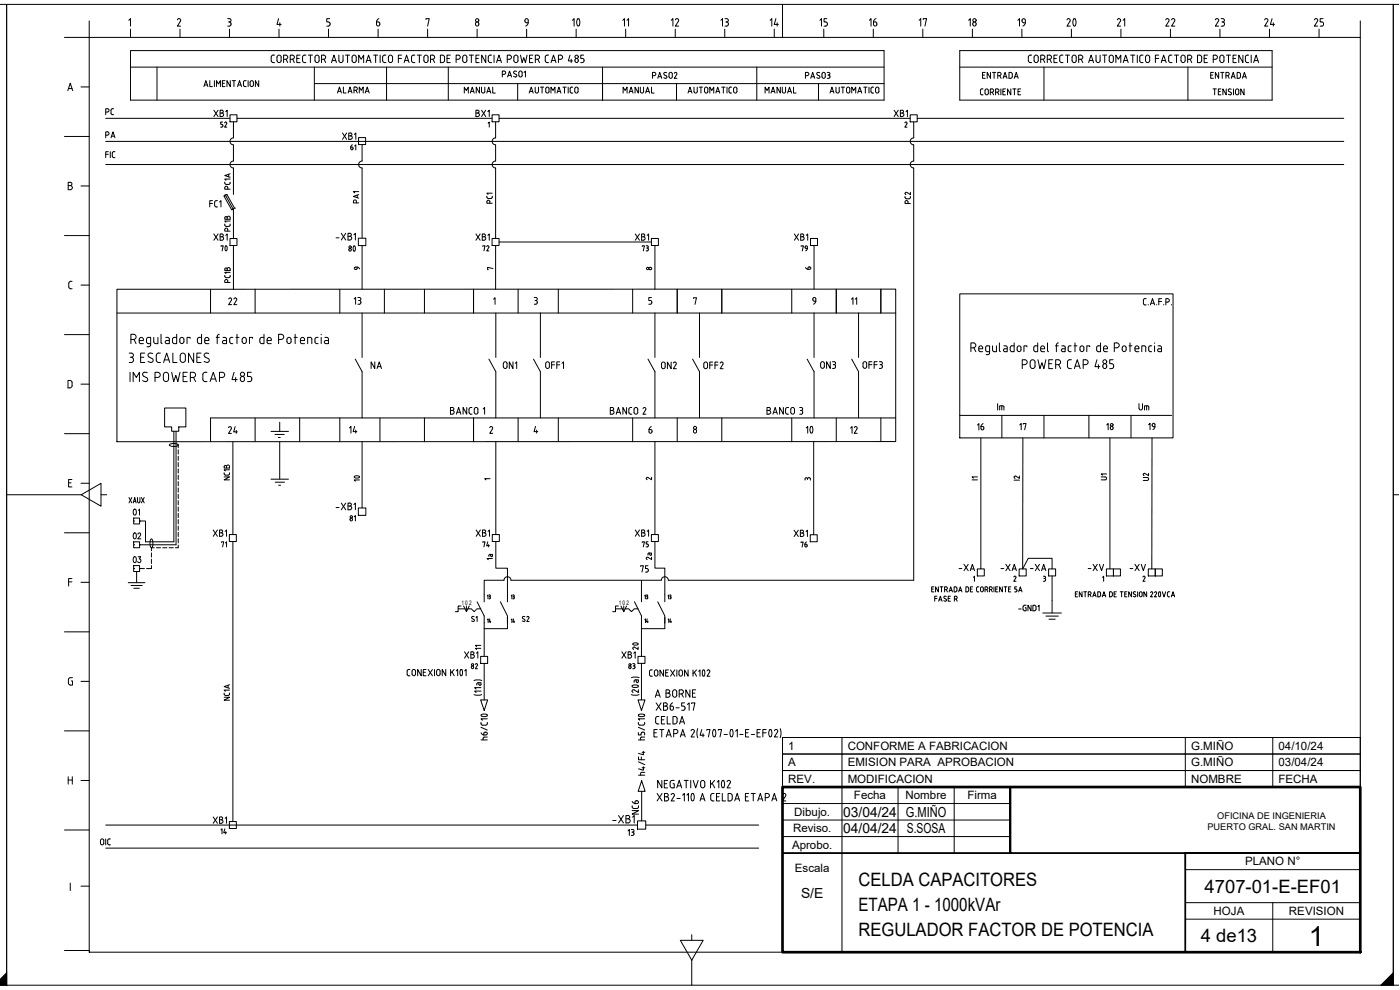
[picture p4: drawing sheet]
<svg xmlns="http://www.w3.org/2000/svg" width="420mm" height="297mm" viewBox="0 0 420 297" stroke-linecap="round" stroke-linejoin="round" font-family="sans-serif">
<defs><g id="words">
<text font-size="8.3" x="392.8" y="283.7">1</text>
<g font-size="7.5">
<text x="168.6" y="9.9">10</text>
<text x="317.5" y="9.9">20</text>
</g>
<text font-size="7.1" x="238.8" y="131.9">10</text>
<g font-size="6.2">
<text x="64.2" y="77.3">70</text>
<text x="102.3" y="77.3">80</text>
<text x="305.5" y="111.8">POWER CAP 485</text>
<text x="109.4" y="147.1" transform="rotate(-90 109.4 147.1)">10</text>
<text x="193" y="197.2" transform="rotate(-90 193 197.2)">20</text>
</g>
<g font-size="5.7">
<text x="230" y="9.2">14</text>
<text x="259.6" y="9.2">16</text>
<text x="274.5" y="9.2">17</text>
<text x="304.1" y="9.2">19</text>
<text x="348.5" y="9.2">22</text>
<text x="363.4" y="9.2">23</text>
<text x="378.2" y="9.2">24</text>
<text x="393.3" y="9.2">25</text>
<text x="139.3" y="188.4">S1</text>
<text x="154.9" y="188.4">S2</text>
</g>
<g font-size="5.5">
<text x="257.6" y="265.9">CELDA CAPACITORES</text>
<text x="361.5" y="267.9">4707-01-E-EF01</text>
<text x="257.6" y="273.3">ETAPA 1 - 1000kVAr</text>
<text x="257.6" y="280.7">REGULADOR FACTOR DE POTENCIA</text>
<text x="360.4" y="282.7">4 de13</text>
</g>
<g font-size="5.3">
<text x="204.6" y="9.2" transform="rotate(-90 204.6 9.2)">12</text>
<text x="219.4" y="9.2" transform="rotate(-90 219.4 9.2)">13</text>
<text x="249.1" y="9.2" transform="rotate(-90 249.1 9.2)">15</text>
<text x="293.9" y="9.2" transform="rotate(-90 293.9 9.2)">18</text>
<text x="338.3" y="9.2" transform="rotate(-90 338.3 9.2)">21</text>
<text x="100.2" y="29.3">ALARMA</text>
<text x="62.8" y="36.3">XB1</text>
<text x="141.5" y="36.3">BX1</text>
<text x="267.1" y="36.3">XB1</text>
<text x="62.8" y="73.4">XB1</text>
<text x="99.5" y="73.4">-XB1</text>
<text x="141.5" y="73.4">XB1</text>
<text x="189.4" y="73.4">XB1</text>
<text x="237.1" y="73.4">XB1</text>
<text x="67.4" y="92.8">22</text>
<text x="109.4" y="92.4" transform="rotate(-90 109.4 92.4)">13</text>
<text x="241.7" y="92.4">9</text>
<text x="110.1" y="111.8">NA</text>
<text x="149.9" y="111.8">ON1</text>
<text x="197.2" y="111.8">ON2</text>
<text x="209.9" y="111.8">OFF2</text>
<text x="245.2" y="111.8">ON3</text>
<text x="257.9" y="111.8">OFF3</text>
<text x="67.4" y="131.2">24</text>
<text x="103.7" y="131.2">14</text>
<text x="254" y="131.2">12</text>
<text x="99.5" y="154.2">-XB1</text>
<text x="62.8" y="162.3">XB1</text>
<text x="141.8" y="162.3">XB1</text>
<text x="189.4" y="162.3">XB1</text>
<text x="237.1" y="162.3">XB1</text>
<text x="286.5" y="172.5">-XA</text>
<text x="299.2" y="172.5">-XA</text>
<text x="308" y="172.5">-XA</text>
<text x="325.3" y="172.5">-XV</text>
<text x="338" y="172.5">-XV</text>
<text x="195.4" y="210.3">A BORNE</text>
<text x="195.4" y="218.4">CELDA</text>
<text x="192.6" y="245.5" transform="rotate(-90 192.6 245.5)">NC6</text>
<text x="62.8" y="248.4">XB1</text>
<text x="182.7" y="248">-XB1</text>
</g>
<g font-size="4.9">
<text x="189.4" y="9.2" transform="rotate(-90 189.4 9.2)">11</text>
<text x="137.9" y="29.3">MANUAL</text>
<text x="185.9" y="29.3">MANUAL</text>
<text x="228.2" y="29.3">MANUAL</text>
<text x="293.5" y="24.7">ENTRADA</text>
<text x="361.9" y="24.7">ENTRADA</text>
<text x="30.3" y="35.6">PC</text>
<text x="64.9" y="39.5">52</text>
<text x="30.3" y="42.7">PA</text>
<text x="101.6" y="43">XB1</text>
<text x="61.7" y="63.1">FC1</text>
<text x="108.7" y="62.1" transform="rotate(-90 108.7 62.1)">PA1</text>
<text x="274.1" y="62.4" transform="rotate(-90 274.1 62.4)">PC2</text>
<text x="143.6" y="76.6">72</text>
<text x="298.1" y="124.2">Im</text>
<text x="340.4" y="124.2">Um</text>
<text x="292.1" y="130.2">16</text>
<text x="304.8" y="130.2">17</text>
<text x="330.9" y="130.2">18</text>
<text x="343.6" y="130.2">19</text>
<text x="333" y="145.3" transform="rotate(-90 333 145.3)">U1</text>
<text x="345.7" y="145.3" transform="rotate(-90 345.7 145.3)">U2</text>
<text x="38.8" y="155.9">01</text>
<text x="103.7" y="157.7">81</text>
<text x="38.8" y="163">02</text>
<text x="143.6" y="165.5">74</text>
<text x="191.6" y="165.5">75</text>
<text x="239.2" y="165.5">76</text>
<text x="38.8" y="170">03</text>
<text x="190.9" y="172.9">75</text>
<text x="192.6" y="169">2a</text>
<text x="138.3" y="198.6">XB1</text>
<text x="185.6" y="198.6">XB1</text>
<text x="194.4" y="233.9" transform="rotate(-90 194.4 233.9)">h4/F4</text>
<text x="68.8" y="251.5" transform="rotate(-90 68.8 251.5)">14</text>
<text x="187.3" y="251.9">13</text>
<text x="28.9" y="254.7">OIC</text>
</g>
<g font-size="4.4">
<text x="104.1" y="46.2">61</text>
<text x="69.8" y="57.9" transform="rotate(-90 69.8 57.9)">PC1A</text>
<text x="148.5" y="62.1" transform="rotate(-90 148.5 62.1)">PC1</text>
<text x="69.8" y="70.6" transform="rotate(-90 69.8 70.6)">PC1B</text>
<text x="191.6" y="76.6">73</text>
<text x="239.2" y="76.6">79</text>
<text x="105.1" y="82.9">9</text>
<text x="69.8" y="86.1" transform="rotate(-90 69.8 86.1)">PC1B</text>
<text x="257.9" y="92.4" transform="rotate(-90 257.9 92.4)">11</text>
<text x="303" y="145.3">I2</text>
<text x="37.4" y="152">XAUX</text>
<text x="68.8" y="165.5" transform="rotate(-90 68.8 165.5)">71</text>
<text x="148.5" y="169.3" transform="rotate(-90 148.5 169.3)">1a</text>
<text x="141.5" y="196.1">11</text>
<text x="140.1" y="201.8">82</text>
<text x="187.3" y="201.8">83</text>
</g>
<g font-size="4.2">
<text x="253" y="245.1">03/04/24</text>
<text x="271.8" y="245.1">G.MIÑO</text>
<text x="253" y="250">04/04/24</text>
<text x="272.1" y="250">S.SOSA</text>
<text x="240.4" y="269.3">S/E</text>
</g>
<g font-size="4">
<text x="192.6" y="145.3">2</text>
<text x="290.3" y="145.3">I1</text>
<text x="145" y="181">13</text>
<text x="155.2" y="181" transform="rotate(-90 155.2 181)">13</text>
<text x="192.3" y="181">13</text>
<text x="145" y="188">14</text>
<text x="155.2" y="188" transform="rotate(-90 155.2 188)">14</text>
<text x="192.3" y="188">14</text>
<text x="199.3" y="188">14</text>
</g>
<g font-size="3.5">
<text x="145" y="82.2">7</text>
<text x="192.6" y="82.2">8</text>
<text x="240.2" y="145.3">3</text>
<text x="202.1" y="181" transform="rotate(-90 202.1 181)">13</text>
<text x="236.6" y="225">1</text>
<text x="254.4" y="225">CONFORME A FABRICACION</text>
<text x="357.5" y="225">G.MIÑO</text>
<text x="383.7" y="225">04/10/24</text>
<text x="236.6" y="230">A</text>
<text x="254.4" y="230">EMISION PARA APROBACION</text>
<text x="357.5" y="230">G.MIÑO</text>
<text x="383.7" y="230">03/04/24</text>
<text x="236.6" y="234.9">REV.</text>
<text x="254.4" y="234.9">MODIFICACION</text>
<text x="256.3" y="239.9">Fecha</text>
<text x="271.8" y="239.9">Nombre</text>
<text x="290.4" y="239.9">Firma</text>
<text x="357.5" y="234.9">NOMBRE</text>
<text x="383.7" y="234.9">FECHA</text>
<text x="238.4" y="244.7">Dibujo.</text>
<text x="238" y="249.7">Reviso.</text>
<text x="237.7" y="254.6">Aprobo.</text>
<text x="238.6" y="261.6">Escala</text>
<text x="373.7" y="259.7">PLANO N°</text>
<text x="364.2" y="274.5">HOJA</text>
<text x="386.8" y="274.5">REVISION</text>
</g>
<text font-size="3.1" x="144.3" y="145.3">1</text>
<g font-size="2.8">
<text x="365.3" y="245.6">OFICINA DE INGENIERIA</text>
<text x="362.4" y="248.9">PUERTO GRAL. SAN MARTIN</text>
</g>
<g font-size="1.9">
<text x="138.5" y="181.4">10</text>
<text x="140.8" y="181.4">2</text>
<text x="185.7" y="181.4">10</text>
<text x="188.1" y="181.4">2</text>
</g>
</g></defs>
<g fill="#000" stroke="#000" stroke-width=".3">
<path d="M418.1 291.9v3.7h-3.7z"/>
<path d="M0 293.9v1.7h2zM2 291.9v3.7l-2-1.7z"/>
</g>
<g fill="none" stroke="#000" stroke-width=".3">
<path d="M0 1.3h2v294.3v-294.3h417.8M26.8 11.2h381.4v274.5h-381.4zM26.8 6.3v4.9h-7.5M38.7 6.1l.5-.5v2.2M39.2 8.7v2.5M53.7 5.6l.4 .1 .1 .5-1 1.6h1M53.7 5.6l-.5 .4M54 8.7v2.5M68.3 5.6h.5M68.3 7.8h.5M68.6 6.6h.2M68.8 5.6a.5 .5 0 0 1 .5 .5 .5 .5 0 0 1-.5 .5l.5 .5"/>
<path d="M68.9 8.7v2.5M69.3 7.1v.5l-.5 .2M83.6 5.6l-.5 1.7h1.3M83.7 8.7v2.5M84 6.8v1M98.6 8.7v2.5M98.9 5.6h-.8v1l.7 .1 .3 .4M99 7.1l-.2 .6-.7 .1M113 6.6v.7a.52 .52 0 0 0 .6 .5 .52 .52 0 0 0 .4-.7M113 6.6h.5M113.5 8.7v2.5M113.5 6.6l.4 .1 .1 .4"/>
<path d="M113.7 5.6l-.5 .4-.2 .6M127.8 5.8v-.2h1l-.5 2.2M128.3 8.7v2.5M142.7 7.1a.5 .5 0 0 1 .5-.5 .5 .5 0 0 1 .5 .5M142.7 7.1a.52 .52 0 0 0 .5 .7 .52 .52 0 0 0 .5-.7M143.2 8.7v2.5M158.1 8.7v2.5M158.5 6.8h-.5a.56 .56 0 0 1-.6-.4 .56 .56 0 0 1 .5-.7 .56 .56 0 0 1 .6 .4 1.42 1.42 0 0 1-.7 1.7M187.8 8.7v2.5M202.6 8.7v2.5M217.5 8.7v2.5M232.4 8.7v2.5"/>
<path d="M234.8 1.3v10M247.2 8.7v2.5M262.1 8.7v2.5M276.9 8.7v2.5M291.8 8.7v2.5M306.7 8.7v2.5M336.4 8.7v2.5M351.3 8.7v2.5M366.1 8.7v2.5M381 8.7v2.5M395.9 8.7v2.5M408.2 6.3v4.9"/>
<path d="M418.1 1.3v294.3M20.3 27.2l.8-2.2 .7 2.2M20.6 26.6h1M24.3 26.1h2.5M19.3 40.9h7.5M20.5 54.7h.6a.49 .49 0 0 1 .5 .5 .49 .49 0 0 1-.5 .5 .62 .62 0 0 1 .6 .6 .62 .62 0 0 1-.6 .6h-.6zM20.5 55.7h.6M24.3 55.8h2.5M19.3 70.7h7.5M20.6 85l.1 1.4 .9 .2M21.6 84.4l-.7 .1-.2 .5M24.3 85.5h2.5"/>
<path d="M19.3 100.4h7.5M21 114.2h-.6v2.2l.8-.1 .5-.6M21 114.1l.5 .2 .2 .5M21.6 114.8v.9M24.3 115.3h2.5M19.3 130.1h7.5M2 148.4h22.4l5.9 3.5v-6.9l-5.9 3.4M19.3 159.9h7.5M20.6 144.9h.7M21.6 143.9h-1v2.2h1M24.3 145h2.5M30.3 148.4h1.7"/>
<path d="M418.1 148.4h1.7M20.6 174.6h1M21.6 173.6h-1v2.2M24.3 174.7h2.5M19.3 189.6h7.5M19.3 219.3h7.5M21.4 204.3h.4v1.3l-.9-.1-.4-.6M21.8 203.3l-1.1 .2-.2 1.4M24.3 204.4h2.5M20.5 233.1v2.2M20.5 234h1.2M21.7 233.1v2.2"/>
<path d="M24.3 234.2h2.5M234.8 221.3h173.4v14.8h-173.4v-4.9h173.4h-173.4v-5h173.4h-173.4zM252.7 221.3v64.4M269.5 236.1v19.9M286.4 236.1v19.9M303.2 236.1v19.9M355.7 221.3v14.8M382 221.3v14.8M19.3 249h7.5M234.8 256h173.4M234.8 251h68.4M234.8 246h68.4"/>
<path d="M234.8 241.1h68.4M21.1 265v2.2M24.3 265.9h2.5M355.7 270.8h52.5M355.7 275.8h52.5M382 270.8v14.9M408.2 260.9h-52.5v-4.9v29.7M0 295.6h419.8M19.3 285.2h7.5M204.2 282.1h6.8l-3.4 6zM207.6 280.4v1.7M207.6 288.1v7.5"/>
<circle cx="143.2" cy="6.1" r=".5"/>
</g>
<path d="M234.8 236.1h173.4v49.6h-173.4z" fill="none" stroke="#000" stroke-width=".8"/>
<path d="M234.8 256h68.4v-19.9v19.9h105h-52.5v29.7" fill="none" stroke="#000" stroke-width=".51"/>
<!-- layer: COTAS -->
<path d="M288 15.2v14.8M381.8 15.2v14.8M47.1 20.1v9.9M408.2 285.7h.1" fill="none" stroke="#000" stroke-width=".3"/>
<!-- layer: Dibujo -->
<path d="M408.2 285.7h.1" fill="none" stroke="#000" stroke-width=".3"/>
<!-- layer: Futuro -->
<path d="M408.2 285.7h.1" fill="none" stroke="#000" stroke-width=".3"/>
<!-- layer: Hatch -->
<path d="M408.2 285.7h.1" fill="none" stroke="#000" stroke-width=".3"/>
<!-- layer: AUXILIAR -->
<path d="M31.7 35.5h37.3M71.1 35.5h76.6M149.8 35.5h123.4M275.3 35.5h128M31.7 42.4h371.6M31.7 49.4h371.6M31.7 254.5h196M31.7 247.6h159.6M193.8 247.6h33.9M408.2 285.7h.1" fill="none" stroke="#000" stroke-width=".3"/>
<!-- layer: Oculto -->
<path d="M408.2 285.7h.1" fill="none" stroke="#000" stroke-width=".3"/>
<!-- layer: 0 -->
<g fill="none" stroke="#000" stroke-width=".3">
<path d="M70.1 36.5v4.9M148.7 36.5v4.9M274.2 36.6v4.8M31.7 46.3h.8M32.5 45.5h-.8v1.8M33.1 45.5v1.8M33.7 46l.1 1.1 .7 .2M34.1 45.5h.4M34.2 45.5l-.5 .4M67.2 58.8l.9-.5 2.3 4.1-.9 .5zM67.5 58.3l2.6 4.6v4.1M70.1 43.5v4.8a1.05 1.05 0 0 0-1.1 1.1 1.05 1.05 0 0 0 1.1 1v7.9"/>
<path d="M70.1 41.4a1.05 1.05 0 0 0-1.1 1 1.05 1.05 0 0 0 1.1 1.1M108.7 43.4v4.9M108.7 50.4v21.1M108.7 48.3a1.05 1.05 0 0 0-1.1 1.1 1.05 1.05 0 0 0 1.1 1M148.7 43.5v4.8M148.7 50.4v21.2M148.7 48.3a1.05 1.05 0 0 0-1 1.1 1.05 1.05 0 0 0 1 1M148.7 41.4a1.05 1.05 0 0 0-1 1 1.05 1.05 0 0 0 1 1.1M274.2 43.5v4.8a1.06 1.06 0 0 0-1 1.1 1.06 1.06 0 0 0 1 1v123.7h-73.6a1.05 1.05 0 0 0-1.1-1.1 1.05 1.05 0 0 0-1 1.1h-45.1a1.05 1.05 0 0 0-1.1-1.1 1.05 1.05 0 0 0-1 1.1h-6v4.4M274.2 41.4a1.05 1.05 0 0 0-1 1 1.05 1.05 0 0 0 1 1.1M70.1 73.7v13.1M148.7 73.7v13.1"/>
<path d="M149.8 72.6h45.7M196.6 73.7v13M244.3 73.7v13M35.1 86.8l233.7-.1v45.8h-233.7zM35.1 93.9h233.7M288 88.2h64v43.2h-64zM49.4 122.4h6.4v5.7h-2.1v1.3h-2.2v-1.3h-2.1zM50.9 133.4a2.11 2.11 0 0 1 2.6 .2 2.22 2.22 0 0 1-2.7-.1zM53.5 133.5v.8M53.5 135v1.2M53.5 136.9v1.2M53.5 138.8v1.2"/>
<path d="M63.2 125.4h205.6M69.9 132.5v27.9M81.3 129.4h5.3M82.5 130.4h2.8M83.5 131.3h.6M83.9 126.7v2.7M83.9 132.5v11.3M148.8 132.5v27.9M196.6 132.5v27.9M244.2 132.5v28M288 124.6h63.6M294.4 131.4v39.3"/>
<path d="M300.7 124.6v6.8M307 131.4l-.1 39.3 1.7-3.2h7.1v3.2M313.3 124.6v6.8M326.8 124.6v6.8M333.1 131.4v39.3M339.4 124.6v6.8M345.7 131.4v39.3M53.5 140.7v1.3M53.5 142.6v1.3M53.5 144.5v1.3M53.5 146.4v1.3M53.5 148.3v1.3"/>
<path d="M53.5 150.2v1.3M53.5 152.1v1.3M53.5 154v1.3M53.5 155.9v1.3M53.5 157.8v1.3M53.5 159.7v1.3M81.3 143.8h5.3M82.6 144.7h2.8M83.6 145.6h.6M45.3 161.7a1.33 1.33 0 0 1 .6 1.9 .48 .48 0 0 1-.1 .5 .48 .48 0 0 1-.5 .2l-.3-1.2zM45.4 164.3h.9M45.4 164.3v1"/>
<path d="M45.4 165.9v1.3M45.4 167.8v1.3M45.4 169.7v.9h-1.4M46.9 164.3h1.3M48.8 164.3h1.3M50.7 164.3h1.3M53.5 163.5v.8h-.9M53.5 161.6v1.3M69.9 162.5v84M148.8 162.5v8h3.5v8M192.5 174.1v4.4M196.6 162.5v8h2.9v8"/>
<path d="M315.7 172.8v7.4M145.3 188.6h7M145.3 186.9v10M145.3 199.1v10.9M192.5 188.6h7M192.5 186.9v10M192.5 199v11M144.3 210h2l-1 3.2zM191.5 210h2.1l-1.1 3.2zM192.6 234.3l1 3.1h-2.1zM192.6 237.4v8.9"/>
</g>
<!-- layer: PRINCIPAL -->
<g fill="none" stroke="#000" stroke-width=".3">
<path d="M63.2 86.8v7.1M76.6 86.8v7.1M102 86.8v7.1M108.7 93.9v13.4M115.4 86.8v7.1M127.4 86.8v7.1M142.1 86.8v7.1M148.8 93.9v13.4M155.5 86.8v7.1M162.2 93.9v13.4M167.6 86.8v7.1M189.9 86.8v7.1"/>
<path d="M196.6 93.9v13.4M203.2 86.8v7.1M209.9 93.9v13.4M216.6 86.8v7.1M237.6 86.8v7.1M244.3 93.9v13.4M251 86.8v7.1M257.7 93.9v13.4M264.4 86.8v7.1M106.6 107.7l2.1 3.8v13.9M146.7 107.7l2.1 3.8v13.9M160.1 107.7l2.1 3.8v13.9"/>
<path d="M194.5 107.7l2.1 3.8v13.9M207.9 107.7l2 3.8v13.9M242.2 107.7l2.1 3.8v13.9M255.6 107.7l2.1 3.8v13.9M63.2 125.4v7.1M76.6 125.4v7.1M89.9 125.4v7.1M114 125.4v7.1M127.4 125.4v7.1M142.1 125.4v7.1M155.5 125.4v7.1M167.6 125.4v7.1"/>
<path d="M189.9 125.4v7.1M203.2 125.4v7.1M216.6 125.4v7.1M251 125.4v7.1M264.4 125.4v7.1"/>
</g>
<!-- layer: TEXTOS -->
<g fill="none" stroke="#000" stroke-width=".3">
<path d="M265.3 15.2v14.8M94.3 25.1h171M94.3 20.1v9.9M116 20.1v9.9M134.5 20.1v9.9M155.4 25.1v4.9M180.8 20.1v9.9v-4.9M203 25.1v4.9M227.1 20.1v9.9M245.6 25.1v4.9M313.3 20.1v9.9M356.5 20.1v9.9"/>
<path d="M148.1 89.8l.5-.5v2M160.3 89.3h.5M160.6 90.2h.2M160.8 89.2a.46 .46 0 0 1 .4 .5 .46 .46 0 0 1-.4 .5M160.8 90.2l.4 .2v.7l-.9 .2M195.5 89.3h-.8v.9h.7l.2 .6-.2 .4-.7 .1M208.1 89.5v-.2h.9l-.4 2M344 89.6h-.6l-.2 .5v1.2l.8 .2M344.6 91.4v.1M345.2 91.5l.7-1.9 .6 1.9M345.4 91h.9M347.2 91.4v.1"/>
<path d="M347.8 90.5h.8M348.6 89.6h-.8v1.9M349.2 91.4v.1M349.9 90.7h.5M350.4 89.6h-.5v1.9M350.4 89.6a.52 .52 0 0 1 .5 .5 .52 .52 0 0 1-.5 .5M351.6 91.4v.1M38.8 105.9h.6a.62 .62 0 0 1 .6 .7 .62 .62 0 0 1-.6 .6M38.8 108.8h.6M39 111.7v2.8M39.1 107.2h.3M39.3 101.9h.8"/>
<path d="M39.4 107.2l.5 .2 .1 .4M40 114.5v-2.8l.9 1.5 .9-1.5v2.8M40 107.8v.3M40 108.1l-.1 .5-.5 .1M40.1 101.8a.77 .77 0 0 0 .8-.7 .77 .77 0 0 0-.8-.8h-.8v2.8M40.2 101.9l.6 1.2M41.8 101.9v1l.5 .2h.7M41.8 101.9a.62 .62 0 0 1 .6-.7 .62 .62 0 0 1 .6 .7M42.2 107.2h1M43 101.9v.3h-1.2M43.1 112.9l.9 .4a.71 .71 0 0 1 .1 1.1 .71 .71 0 0 1-1.1-.1l-.2-.1M43.5 105.9h-1.3v2.9h1.3"/>
<path d="M44 101.8l.1 1 1.1 .3M44 101.8l.3-.5 .9-.1v2.3l-.5 .5M44.1 104h.6M44.2 111.8a.74 .74 0 0 0-1.1 0 .74 .74 0 0 0 0 1.1M45.8 106.1a.75 .75 0 0 0-1.1-.1 .75 .75 0 0 0 0 1.1l.9 .5a.71 .71 0 0 1 .1 1.1 .71 .71 0 0 1-1.1-.1l-.2-.2M46.1 101.2l.1 1.6 1.2 .3v-1.9M46.5 113.2h.8a.77 .77 0 0 0 .8-.7 .77 .77 0 0 0-.8-.8h-.8v2.8M47.6 105.9h.6M47.6 108.8h.6M47.6 105.9l-.5 .2-.2 .5 .1 1.7 .6 .5M48.3 100.3v2.5l.4 .3M49 112.5v1.2"/>
<path d="M49 112.5a.77 .77 0 0 1 .8-.8 .77 .77 0 0 1 .8 .8v1.2M49 113.7a.77 .77 0 0 0 .8 .8 .77 .77 0 0 0 .8-.8M49.1 108.8l.9-2.9 .9 2.9M49.4 108h1.3M49.7 101.2l.9 .1 .2 .5M50.8 101.8v1.3h-.8a.48 .48 0 0 1-.4-.5 .48 .48 0 0 1 .4-.4h.8M51.5 111.7l.6 2.8 .7-1.9 .6 1.9 .6-2.8M51.9 105.9v2.9h1.2M53 100.3v2.8h-.7l-.5-.3v-1M53 101.2l-1 .1-.2 .5M54 101.9a.62 .62 0 0 1 .6-.7 .62 .62 0 0 1 .6 .7M54 101.9v.6a.62 .62 0 0 0 .6 .6 .62 .62 0 0 0 .6-.6v-.6"/>
<path d="M54.1 106.7v1.3a.77 .77 0 0 0 .8 .7 .77 .77 0 0 0 .7-.7M54.1 106.7a.77 .77 0 0 1 .8-.8 .77 .77 0 0 1 .7 .8M54.9 113h1M55.6 106.7v1.3M56.2 111.7h-1.3v2.8h1.3M57.1 101.5v-.3h-1v1.9M57.1 113.2h.8a.77 .77 0 0 0 .8-.7 .77 .77 0 0 0-.8-.8h-.8v2.8M58.1 113.2l.6 1.3M58.1 105.9v2.9l-1.5-2.9v2.9M59.1 107.2h.9M60.3 105.9h-1.2v2.9h1.2M60.5 100.3v2.8h-.7l-.5-.3-.1-1"/>
<path d="M60.5 101.2l-1 .1-.2 .5M61.4 101.9l.1 1 .4 .2h.8M61.4 101.9a.62 .62 0 0 1 .7-.7 .62 .62 0 0 1 .6 .7M62.1 111.7a.93 .93 0 0 0-1.2 .4v2a.97 .97 0 0 0 1.2 .4M62.7 106.1a.75 .75 0 0 0-1.1-.1 .75 .75 0 0 0 0 1.1l.9 .5a.71 .71 0 0 1 .1 1.1 .71 .71 0 0 1-1.1-.1l-.2-.2M62.7 101.9v.3h-1.3M63.1 114.5l.9-2.8 .9 2.8M63.3 113.7h1.4M64.9 101.2h.9M65.8 100.3l-.6 .4v2.4M65.9 113.2h.8M66.7 111.7h-.8v2.8"/>
<path d="M66.7 111.7a.77 .77 0 0 1 .7 .8 .77 .77 0 0 1-.7 .7M66.9 101.2l.8 .1 .3 .5M68 101.8v1.3h-.8a.48 .48 0 0 1-.5-.5 .48 .48 0 0 1 .5-.4h.8M68.9 101.8v.7a.69 .69 0 0 0 1 .6M69.9 101.2l-.7 .1-.3 .5M70.3 111.7l-.7 2.2h1.6M70.7 113.2v1.3M70.8 101.2h.9M71.1 100.3v2.8M72.7 101.9v.6a.62 .62 0 0 0 .6 .6 .62 .62 0 0 0 .6-.6v-.6M72.7 101.9a.62 .62 0 0 1 .6-.7 .62 .62 0 0 1 .6 .7M75.4 111.7h-1.1v1.3l.6-.1a.81 .81 0 0 1 .7 .8 .81 .81 0 0 1-.7 .8h-.6"/>
<path d="M75.8 101.5v-.3h-.9v1.9M78 101.8v.8M79.2 100.3v2.8l-.9-.1-.3-.5M79.2 101.2l-.9 .1-.3 .5M80.2 101.9v1l.4 .2h.8M80.2 101.9a.62 .62 0 0 1 .6-.7 .62 .62 0 0 1 .6 .7M81.4 101.9v.3h-1.2M83.6 101.9h.8M84.4 101.8a.77 .77 0 0 0 .8-.7 .77 .77 0 0 0-.8-.8h-.8v2.8M86.1 101.9a.62 .62 0 0 1 .6-.7 .62 .62 0 0 1 .7 .7M86.1 101.9v.6a.62 .62 0 0 0 .6 .6 .62 .62 0 0 0 .7-.6v-.6M88.3 101.2h.9"/>
<path d="M88.6 100.3v2.8M90.1 101.9l.1 1 .4 .2h.8M90.2 101.9a.62 .62 0 0 1 .6-.7 .62 .62 0 0 1 .6 .7M91.4 101.9v.3h-1.3M93.6 101.8v1.3M93.6 101.8l-.3-.5-1-.1v1.9M94.5 101.8v.7a.69 .69 0 0 0 1 .6M95.5 101.2l-.7 .1-.3 .5M96.4 100.3v.1M96.4 101.2v1.9M97.5 101.2l.8 .1 .3 .5M97.8 102.2h.8"/>
<path d="M97.8 102.2a.48 .48 0 0 0-.5 .4 .48 .48 0 0 0 .5 .5M98.6 101.8v1.3h-.8M164.9 109.1v.9M164.9 109.1a.56 .56 0 0 0-.6-.6 .56 .56 0 0 0-.5 .6v.9a.56 .56 0 0 0 .5 .6 .56 .56 0 0 0 .6-.6M165.5 109.5h.9M166.4 108.6h-.9v2M167.1 109.5h.9M168 108.6h-.9v2M168.7 109l.4-.4v2M291.4 104.4h.7M292.1 102.9h-.7v2.6M292.1 102.9a.73 .73 0 0 1 .8 .7 .73 .73 0 0 1-.8 .7"/>
<path d="M292.3 104.4l.6 1.1M293.8 105.1l.2 .3 .9 .1M293.8 104.7h1.1a.61 .61 0 0 0-.4-.9 .61 .61 0 0 0-.7 .5v.8M297 105.9l-.3 .4-.7 .1M297 105.5h-.9a1.29 1.29 0 0 1-.2-1.5l1.1-.2v2.1M297.9 103.8v1.5l.5 .2h.6v-1.7M299.9 102.9l.1 2.3 .2 .3M301.3 103.8h.7l.3 .5v1.2l-.9-.1-.3-.3 .3-.4h.9M304.4 102.9v2.6h-1l-.2-.5 .1-1 .4-.3 .7 .1M305.2 104.4v.5M305.3 104.3a.58 .58 0 0 1 .5-.5 .58 .58 0 0 1 .6 .5v.6M308.2 104.1v-.3h-.9v1.7"/>
<path d="M311.4 102.9v2.6h-.6M311.4 103.8l-.6-.1-.5 .3-.1 1M312.3 104.7h1.2a.61 .61 0 0 0-.4-.9 .61 .61 0 0 0-.8 .5v.8M314.4 102.9v2.3M316.7 103.8h.9M317.6 102.9l-.5 .3-.1 2.3M318.6 103.8h.8l.3 .5v1.2l-1-.1-.2-.3 .2-.4h1M321.1 103.8h.4M321.1 103.7l-.5 .3v1M322.3 103.8h.9M322.6 102.9v2.6M324.1 104.9v-.6a.58 .58 0 0 1 .6-.5 .58 .58 0 0 1 .6 .5v.6"/>
<path d="M327 104.1v-.3h-.8v1.7M329.6 103.8h.7M329.6 103.7l-.4 .3-.1 1M330.3 102.9v2.6h-.7M331.2 104.7h1.2a.61 .61 0 0 0-.4-.9 .61 .61 0 0 0-.8 .5v.8M334.4 104.4l.8-.1a.73 .73 0 0 0 .7-.7 .73 .73 0 0 0-.7-.7h-.8v2.6M336.8 104.9v-.6a.58 .58 0 0 1 .6-.5 .58 .58 0 0 1 .6 .5v.6M336.8 104.9a.58 .58 0 0 0 .6 .6 .58 .58 0 0 0 .6-.6M338.8 103.8h.9M339.1 102.9v2.6M340.6 104.7h1.2a.61 .61 0 0 0-.4-.9 .61 .61 0 0 0-.8 .5v.8M340.6 105.1l.3 .3 .9 .1"/>
<path d="M342.7 105.5v-1.7l1.1 .2 .1 1.5M345.6 103.8h-.6l-.3 .5 .1 1 .8 .2M346.5 102.9v.1M346.5 103.8v1.7M347.5 103.8h.8l.3 .5v1.2l-1-.1-.2-.3 .2-.4h1M135.2 123.2h.5M135.7 122.3h-.5v2h.6a.56 .56 0 0 0 .5-.6 .56 .56 0 0 0-.5-.6M135.8 122.2a.46 .46 0 0 1 .4 .5 .46 .46 0 0 1-.4 .5M137 124.3l.6-2 .7 2M137.2 123.7h.9M140.1 122.3v2l-1.1-2v2M140.8 123.8l.2 .4 .6 .1"/>
<path d="M141.6 122.3l-.8 .2v1.3M142.4 122.5a.56 .56 0 0 1 .6-.2 .56 .56 0 0 1 .4 .5v.9a.56 .56 0 0 1-.5 .6 .56 .56 0 0 1-.6-.6zM145 122.7l.4-.4v2M147 128.3a.45 .45 0 0 1 .6-.3 .45 .45 0 0 1 .2 .7l-.8 1.3h.9M160.7 127.9l-.4 1.6h1.1M161.1 129.1v.8M183.2 123.2h.5M183.7 122.3h-.5v2h.5M183.7 122.2a.46 .46 0 0 1 .5 .5 .46 .46 0 0 1-.5 .5 .56 .56 0 0 1 .6 .5 .56 .56 0 0 1-.6 .6M184.9 124.3l.7-2 .7 2M185.1 123.7h1M188 122.3v2l-1.1-2v2"/>
<path d="M188.7 122.8v1M188.7 123.8l.3 .4 .6 .1M189.6 122.3h-.6l-.3 .5M190.4 122.5a.56 .56 0 0 1 .6-.2 .56 .56 0 0 1 .4 .5v.9a.56 .56 0 0 1-.5 .6 .56 .56 0 0 1-.6-.6zM193 122.6a.44 .44 0 0 1 .6-.3 .44 .44 0 0 1 .2 .6M193.8 122.9l-.8 1.4h.8M194.8 128.9h.4a.49 .49 0 0 1 .4 .7 .49 .49 0 0 1-.8-.1zM195.5 128l-.5 .3-.2 .6M230.2 123.2h.5M230.7 122.3h-.5v2h.5a.56 .56 0 0 0 .6-.6 .56 .56 0 0 0-.6-.6M230.7 122.2a.46 .46 0 0 1 .5 .5 .46 .46 0 0 1-.5 .5M232 124.3l.6-2 .7 2"/>
<path d="M232.2 123.7h.9M235.1 122.3v2l-1.1-2v2M235.8 123.8l.2 .4 .6 .1M236.6 122.3l-.8 .2v1.3M237.4 122.5a.56 .56 0 0 1 .6-.2 .56 .56 0 0 1 .4 .5v.9a.56 .56 0 0 1-.5 .6 .56 .56 0 0 1-.6-.6zM240 122.3h.4M240.2 123.2h.2M240.4 122.2a.46 .46 0 0 1 .5 .5 .46 .46 0 0 1-.5 .5M240.4 123.1l.5 .5M240.9 123.6v.2M240.9 123.8l-.5 .5M279.6 176.7h.5"/>
<path d="M280.3 176.1h-.7v1.5h.7M280.5 179.6h.7M281.2 178.9h-.7v1.5M281.6 176.1v1.5l-.8-1.5v1.5M281.9 180h.7M282.1 176.1h.9M282.6 176.1v1.5M283.5 176.9l.6-.1 .2-.5-.8-.2v1.5M284 176.9l.3 .7M284 179l-.4-.1-.3 .2v.3l.6 .4a.41 .41 0 0 1 0 .6 .41 .41 0 0 1-.7-.2M284.6 179.6h.5M284.8 177.6l.5-1.5 .5 1.5"/>
<path d="M285 177.2h.7M285.2 178.9h-.6v1.5h.6M286.3 176.1l.8 .2 .1 .8-.2 .4-.7 .1zM286.4 179.7h.5M286.9 179.7l.3-.2v-.4l-.8-.2v1.5M286.9 179.7l.4 .7M287.7 177.6l.5-1.5 .5 1.5M287.8 177.2h.7M289.9 176.1l.8 .2v.8l-.2 .4-.6 .1zM291.2 176.7h.5M291.9 176.1h-.7v1.5h.7M293.8 176.1h-.5l-.2 .4v.9l.7 .2"/>
<path d="M294.3 176.3l.4-.2 .3 .2 .1 .9-.2 .3-.6-.1zM295.6 176.9l.7-.1 .1-.5-.8-.2v1.5M296.1 176.9l.4 .7M296.9 176.9h.5M297.4 176.1h-.5v1.5M297.4 176.1l.4 .4-.4 .4M297.5 176.9l.3 .7M298.3 176.1v1.5M298.8 176.7h.5M299.5 176.1h-.7v1.5h.7M300.8 176.1v1.5l-.8-1.5v1.5M301.3 176.1h.9"/>
<path d="M301.8 176.1v1.5M302.7 176.7h.5M303.4 176.1h-.7v1.5h.7M305.1 176.1h-.6v.6l.5 .1 .2 .5M305.2 177.2l-.2 .3-.5 .1M305.7 177.6l.5-1.5 .5 1.5M305.9 177.2h.7M322.7 178.2h.5M323.4 177.6h-.7v1.5h.7M324.7 177.6v1.5l-.8-1.5v1.5M325.2 177.6h.9M325.7 177.6v1.5"/>
<path d="M326.6 178.4h.4M327 178.4l.4-.2v-.4l-.8-.2v1.5M327.1 178.4l.3 .7M328 179.1l.4-1.5 .6 1.5M328.1 178.7h.7M330.3 178.6l-.2 .4-.6 .1v-1.5l.7 .2 .1 .8M330.8 179.1l.5-1.5 .5 1.5M331 178.7h.7M333.8 178.6l-.2 .4-.6 .1v-1.5l.8 .2v.8M334.3 178.2h.6M335 177.6h-.7v1.5h.7M336.2 177.6h.8"/>
<path d="M336.6 177.6v1.5M337.5 178.2h.6M338.2 177.6h-.7v1.5h.7M339.6 177.6v1.5l-.9-1.5v1.5M340.7 178.4a.42 .42 0 0 1 0 .7 .42 .42 0 0 1-.6-.2M340.8 177.6l-.4-.1-.3 .3 .1 .3 .5 .3M341.4 177.6v1.5M341.9 178v.7M341.9 178l.3-.4h.4l.2 1.1-.4 .4-.5-.5M344.1 177.6v1.5l-.8-1.5v1.5M345.3 177.8l.3-.2 .4 .3-.7 1.2h.7M346.5 177.8l.3-.2 .4 .3-.7 1.2h.7"/>
<path d="M347.8 177.6l-.1 .7 .1 .7M347.9 177.6h.3M347.9 179h.3M348.2 177.6l.1 .7-.1 .7M348.8 177.6l.5 1.5 .5-1.5M350.4 177.9v1l.6 .2M351 177.6h-.4l-.2 .3M351.5 179.1l.5-1.5 .5 1.5M351.7 178.7h.7M281.7 180.4l.5-1.5 .5 1.5M122.2 201.3l.1 1.2 .7 .3M123 200.9h-.6l-.2 .4"/>
<path d="M123.7 201.1a.52 .52 0 0 1 .6-.2 .52 .52 0 0 1 .4 .5v.8a.53 .53 0 0 1-.5 .5 .53 .53 0 0 1-.5-.5zM126.4 200.9v1.9l-1.1-1.9v1.9M127 201.7h.7M127.9 200.9h-.9v1.9h.9M128.5 200.9l1.3 1.9M129.8 200.9l-1.3 1.9M130.4 200.9v1.9M131 201.4v.8M131 201.4a.52 .52 0 0 1 .6-.5 .52 .52 0 0 1 .5 .5v.8a.52 .52 0 0 1-.5 .5 .52 .52 0 0 1-.6-.5M133.8 200.9v1.9l-1.1-1.9v1.9M135.2 200.9v1.9M135.7 201.6l.6 1.2"/>
<path d="M136.3 200.9l-1.1 1.1M136.9 201.3l.5-.4v1.9M138.2 201h.4M138.2 201a1.13 1.13 0 0 0 .3 1.7h.1M195.8 201h-.6l-.3 .5 .1 1.2 .8 .2M196.4 201.5v.9M196.4 201.5a.52 .52 0 0 1 .5-.5 .52 .52 0 0 1 .5 .5v.9a.52 .52 0 0 1-.5 .5 .52 .52 0 0 1-.5-.6M196.9 210.9l1.5 2.2M197.2 218.9h-.9v2.2h.9M198.4 210.9l-1.5 2.2M198.6 218.9v2.2M199.1 201v1.9l-1-1.9v1.9"/>
<path d="M199.7 210.9h-.6v2.2M199.8 211.9a.62 .62 0 0 1 .6 .6 .62 .62 0 0 1-.6 .6M199.8 201.8h.6M200.6 201h-.8v1.9h.8M201.1 211.9v.7M201.2 201l1.3 1.9M201.6 211.9l.4 .1 .1 .4M202.5 201l-1.3 1.9M202.8 218.9h-.6v2.2M203.1 201v1.9M204 201.1a.52 .52 0 0 1 .8 .4v.8a.52 .52 0 0 1-.5 .6 .52 .52 0 0 1-.5-.5v-.9zM205.1 211.9l.5 .5"/>
<path d="M206.3 211.4l.5-.5v2.2M206.5 201v1.9l-1.1-1.9v1.9M207.6 211.1v-.2h1l-.6 2.2M207.9 218.9l.3 .1 .2 .5-1 1.6h1M208 201v1.9M208.4 201.7l.6 1.2M209 201l-1 1.1M209.4 218.6l-.3 1.4 .3 1.3M209.7 201.4l.4-.4v1.9M210.6 218.9l-.5 1.7h1.2M210.9 201.1l.1-.1a1.06 1.06 0 0 1 0 1.9l-.1-.1M210.9 201.1l-.2 .7 .2 1"/>
<path d="M212.1 219.1v-.2h1l-.5 2.2M212.2 201.3a.42 .42 0 0 1 .6-.3 .42 .42 0 0 1 .2 .6M213 201.6l-.8 1.3h.8M214.1 219l.1-.1a1.28 1.28 0 0 1 .3 2.2 1.29 1.29 0 0 1-.4-2.1zM215.6 219.1v-.2h1l-.5 2.2M219.8 219l.2 .8-.2 1.2M219.8 219l-.1-.1a1.28 1.28 0 0 0-.3 2.2l.4-.1M220.8 219.4l.5-.5v2.2M223.8 219.9h.7M224.7 218.9h-.9v2.2h.9M227.2 219.9h.8M228.2 218.9h-1v2.2h1"/>
<path d="M228.9 219.9h1M229.9 218.9h-1v2.2M231.4 219l.3 .8-.3 1.2M231.4 219l-.1-.1a1.28 1.28 0 0 0-.2 2.2l.3-.1M232.9 218.9l-.5 .3M232.9 218.9l.4 .1 .1 .5-1 1.6h1M234.2 218.6l.2 1.4-.2 1.3M197.2 238.1l1.5 2.2M198.6 234.2v2.2l-1.2-2.2v2.2M198.7 238.1l-1.5 2.2M199.4 235.1h.7M199.4 238.1h.6a.5 .5 0 0 1 .6 .5 .5 .5 0 0 1-.5 .5 .62 .62 0 0 1 .6 .6 .62 .62 0 0 1-.6 .6h-.7z"/>
<path d="M199.4 239.1h.6M200 221.1l.7-2.2 .7 2.2M200.2 220.5h1M200.4 234.2h-1v2.2h1M201.4 238.4a.5 .5 0 0 1 .7-.3 .5 .5 0 0 1 .2 .7l-.9 1.5h1M202 235.1h.4v1.3l-.9-.1-.4-.5M202.4 234.2l-1.1 .1-.2 1.5M203.1 236.4l.7-2.2 .8 2.2M203.2 239.6h.9M203.3 235.8h1.1M204.2 221.1l.7-2.2 .8 2.2M204.4 220.5h1"/>
<path d="M204.9 238.6l.5-.5v2.2M205.3 234.2h1.2M205.9 234.2v2.2M206.1 238.6l.5-.5v2.2M207.3 234.2v2.2M207.6 238.2l.1-.1a1.28 1.28 0 0 1 .3 2.2 1.29 1.29 0 0 1-.4-2.1zM208 234.2l.8 2.2 .7-2.2M210.3 235.8v-1a.62 .62 0 0 1 .6-.6 .62 .62 0 0 1 .6 .6v1M210.3 235.8a.62 .62 0 0 0 .6 .6 .62 .62 0 0 0 .6-.6M210.3 239.7h1M211 220.1v1M213.2 234.2v2.2"/>
<path d="M213.7 235l.8 1.4M213.9 238.1h.4M213.9 238.1l-.6 .5 .1 1.4 .5 .3M214.5 234.2l-1.3 1.3M215 239.1h.8M215.2 234.7l.5-.5v2.2M216 238.1h-1v2.2h1M216.7 234.3l.2-.1a1.31 1.31 0 0 1 .2 2.1 1.29 1.29 0 0 1-.4-2zM216.8 238.1v2.2h1M217.3 220.4h1M218.2 234.5a.51 .51 0 0 1 .7-.3 .51 .51 0 0 1 .2 .7M218.5 238.1h.8l.4 .4v1.4l-.4 .4h-.8z"/>
<path d="M219.1 234.9l-.9 1.5h1M220.7 239.7h1.1M222 220.4h1M223.7 239.1h.8M224.7 238.1h-1v2.2h1M225.4 238.1h1.3M225.5 220.4h1M226.1 238.1v2.2M227.6 239.7h1.1M229.7 239.3h.6a.62 .62 0 0 0 .6-.6 .62 .62 0 0 0-.6-.6h-.6v2.2M231.9 239.7h1M234.9 238.4a.5 .5 0 0 1 .6-.3 .5 .5 0 0 1 .3 .7"/>
<path d="M235.8 238.8l-.9 1.5h.9M210.1 240.3l.7-2.2 .8 2.2M213.9 240.3h.4M220.5 240.3l.7-2.2 .8 2.2M227.4 240.3l.8-2.2 .7 2.2M231.6 240.3l.8-2.2 .7 2.2"/>
<circle cx="72.7" cy="113.7" r=".73"/>
<circle cx="72.8" cy="112.3" r=".62"/>
<circle cx="208.5" cy="129.4" r=".53"/>
<circle cx="208.6" cy="128.4" r=".46"/>
</g>
<!-- layer: CDO_110VCC -->
<path d="M108.7 73.7v13.1M108.7 132.5v19.9" fill="none" stroke="#000" stroke-width=".3"/>
<!-- layer: SYMS -->
<g fill="none" stroke="#000" stroke-width=".3">
<path d="M69 34.4h2.1v2.1h-2.1zM147.7 34.4h2.1v2.1h-2.1zM273.2 34.4h2.1v2.2h-2.1zM107.6 41.3h2.1v2.1h-2.1zM147.7 71.6h2.1v2.1h-2.1zM195.5 71.6h2.1v2.1h-2.1zM243.2 71.6h2.1v2.1h-2.1zM107.5 152.4h2.3v2.2h-2.3zM38.5 174.8h5M39.3 175.7h3.4M40.2 176.5h1.6M41 171.5v3.3"/>
<path d="M68.8 160.4h2.1v2.1h-2.1zM147.7 160.4h2.2v2.1h-2.2zM195.5 160.4h2.1v2.1h-2.1zM293.3 170.7h2.1v2.1h-2.1zM305.9 170.7h2.1v2.1h-2.1zM314.7 170.7h2.1v2.1h-2.1zM332 170.7h2.2v2.1h-2.2zM334.2 170.7h2.1v2.1h-2.1zM344.6 170.7h2.1v2.1h-2.1zM346.7 170.7h2.1v2.1h-2.1zM144.3 196.9h2v2.2h-2zM313 183.9h5.5"/>
<path d="M313.9 184.9h3.7M314.8 185.8h1.9M315.7 180.2v3.7M68.8 246.5h2.1v2.1h-2.1zM191.3 246.3h2.5v2.5h-2.5z"/>
</g>
<!-- layer: Cables Pilotos -->
<path d="M52.2 129.4v33.2h-8.5v-6.3h-1.8M52.8 129.4v34.1h-10.9" fill="none" stroke="#000" stroke-width=".3"/>
<!-- layer: SIM_SIMBOLOS -->
<g fill="none" stroke="#000" stroke-width=".3">
<path d="M138.3 181.8h-.8v1.7h-.8M143.2 180.6l2.1 4.2M150.2 180.6l2.1 4.2v2.1M184.7 182.7h2.1M185.5 181.8h-.8v1.7h-.8M186.4 181.8v.2M186.5 182.1l.1 .2M186.6 182.4l.2 .2M186.8 182.7l.1 .3M187 183.1l.1 .2M187.1 183.4h.2M187.2 181.8v1.7"/>
<path d="M187.4 183.1l-.1 .2M187.6 182.7l-.1 .3M187.6 182.7h.3M187.7 182.4l-.1 .2M187.9 182.1l-.1 .2M188 182.7h.3M188 181.8v.2M188.4 182.7l.4 .1M188.9 182.9l.1 .2M189.1 183.1l.2 .2M189.4 183.4h.2M189.9 183.1l-.2 .2"/>
<path d="M190.2 182.9l-.2 .2M190.4 180.6l2.1 4.2M190.7 182.7l-.5 .1M190.8 182.7h.2M191.2 182.7h.3M197.4 180.6l2.1 4.2v2.1"/>
</g>
<!-- layer: TERMS -->
<path d="M292.1 173.2l.4-.3v1.5M304.9 173.4l-.7 1h.7M313.8 174l-.2 .3-.5 .1M330.9 173.2l.3-.3v1.5M343.6 173.4l-.6 1h.7" fill="none" stroke="#000" stroke-width=".3"/>
<!-- layer: TEXTO -->
<g fill="none" stroke="#000" stroke-width=".3">
<path d="M82.4 16.5a.72 .72 0 0 0-1 .6l.1 1.4 .9 .3M83.3 16.7l.5-.2 .4 .2 .2 1.5a.64 .64 0 0 1-.6 .6 .64 .64 0 0 1-.7-.6zM85.1 17.8h.6a.62 .62 0 0 0 .7-.6 .62 .62 0 0 0-.7-.7h-.6v2.3M85.9 17.8l.4 1M87.1 17.8h.6a.62 .62 0 0 0 .6-.6 .62 .62 0 0 0-.6-.7h-.6v2.3M87.8 17.8l.5 1M89.1 17.5h.7M90.1 16.5h-1v2.3h1M91.8 16.5l-.7 .1-.3 .5 .1 1.4 .9 .3M92.5 16.5h1.3M93.2 16.5v2.3M95.8 17.2v1"/>
<path d="M95.8 17.2a.62 .62 0 0 0-.6-.7 .62 .62 0 0 0-.7 .7v1a.62 .62 0 0 0 .7 .6 .62 .62 0 0 0 .6-.6M96.5 17.8h.6a.62 .62 0 0 0 .6-.6 .62 .62 0 0 0-.6-.7h-.6v2.3M97.2 17.8l.5 1M99.5 18.8l.7-2.3 .8 2.3M99.7 18.2h1.1M101.7 16.5v1.7a.62 .62 0 0 0 .6 .6 .62 .62 0 0 0 .7-.6v-1.7M103.7 16.5h1.2M104.3 16.5v2.3M105.8 16.7l.5-.2 .4 .2 .2 1.5a.62 .62 0 0 1-.6 .6 .62 .62 0 0 1-.6-.6zM107.7 18.8v-2.3l.7 1.3 .7-1.3v2.3M109.9 18.8l.7-2.3 .8 2.3M110.1 18.2h1"/>
<path d="M112.1 16.5h1.2M112.7 16.5v2.3M114.1 16.5v2.3M114.8 17.1v1.1M114.9 18.2l.2 .5 .7 .1M115.8 16.5l-.7 .1-.2 .5M116.7 16.7l.5-.2 .4 .2 .2 1.5a.62 .62 0 0 1-.6 .6 .62 .62 0 0 1-.6-.6zM119.5 17.5h1M120.5 16.5h-1v2.3M121.3 18.8l.7-2.3 .8 2.3M121.5 18.2h1M124.1 18.8h.4"/>
<path d="M124.1 16.5h.4M124.1 16.5l-.5 .3-.1 .3 .1 1.4 .5 .3M125.2 16.5h1.3M125.9 16.5v2.3M127.4 16.7l.5-.2 .4 .2 .2 1.5a.64 .64 0 0 1-.6 .6 .64 .64 0 0 1-.7-.6zM129.2 17.8h.6a.62 .62 0 0 0 .7-.6 .62 .62 0 0 0-.7-.7h-.6v2.3M129.9 17.8l.6 1M132.2 16.5l.8 .1 .4 .4v1.4l-.4 .3-.8 .1zM134.2 17.5h.7M135.1 16.5h-.9v2.3h.9M136.9 17.8h.6a.62 .62 0 0 0 .6-.6 .62 .62 0 0 0-.6-.7h-.6v2.3M140.1 17.2v1"/>
<path d="M140.1 17.2a.62 .62 0 0 0-.6-.7 .62 .62 0 0 0-.6 .7v1a.64 .64 0 0 0 .6 .6 .64 .64 0 0 0 .6-.6M140.8 16.5h1.3M141.5 16.5v2.3M142.8 17.5h.8M143.8 16.5h-1v2.3h1M145.8 16.5v2.3l-1.2-2.3v2.3M147.5 16.5a.72 .72 0 0 0-1 .6l.1 1.4 .9 .3M148.3 16.5v2.3M149 18.8l.8-2.3 .7 2.3M149.2 18.2h1.1M152.2 17.8h.7M152.9 16.5h-.7v2.3"/>
<path d="M152.9 16.5a.62 .62 0 0 1 .6 .7 .62 .62 0 0 1-.6 .6M154.4 16.7l.4-.2 .5 .2 .2 1.5a.62 .62 0 0 1-.7 .6 .62 .62 0 0 1-.6-.6zM156.2 16.5l.5 2.3 .5-1.5 .5 1.5 .5-2.3M158.9 17.5h.8M159.9 16.5h-1v2.3h1M160.7 17.8h.6a.62 .62 0 0 0 .6-.6 .62 .62 0 0 0-.6-.7h-.6v2.3M161.4 17.8l.5 1M164.2 18.8h.4M164.2 16.5h.4M164.2 16.5l-.5 .3-.1 .3 .1 1.4 .5 .3M165.4 18.8l.7-2.3 .8 2.3M165.6 18.2h1"/>
<path d="M167.6 17.8h.6a.62 .62 0 0 0 .6-.6 .62 .62 0 0 0-.6-.7h-.6v2.3M171.1 16.5l-.5 1.8h1.2M171.4 17.8v1M172.6 18.3a.54 .54 0 0 1 .4-.8 .54 .54 0 0 1 .5 .8M172.6 18.3a.5 .5 0 0 0 .4 .5 .5 .5 0 0 0 .5-.5M174.3 18.8h.5M174.8 17.5l.4 .3 .1 .5M175.2 16.5h-.9v1h.5M175.3 18.3l-.5 .5M265.3 15.2h-226.1v14.8h226.1M288 15.2h93.8M308.6 17.1v1.1"/>
<path d="M308.6 18.2l.3 .5 .7 .1M309.6 16.5l-.7 .1-.3 .5M310.5 16.7l.5-.2 .4 .2 .2 1.5a.62 .62 0 0 1-.6 .6 .62 .62 0 0 1-.7-.6zM312.3 17.8h.7a.62 .62 0 0 0 .6-.6 .62 .62 0 0 0-.7-.7h-.6v2.3M313.1 17.8l.5 1M314.3 17.8h.6a.62 .62 0 0 0 .7-.6 .62 .62 0 0 0-.7-.7h-.6v2.3M315 17.8l.6 1M316.3 17.5h.7M317.3 16.5h-1v2.3h1M319 16.5l-.7 .1-.3 .5 .1 1.4 .9 .3M319.8 16.5h1.2M320.4 16.5v2.3"/>
<path d="M321.9 16.7l.5-.2 .4 .2 .2 1.5a.64 .64 0 0 1-.6 .6 .64 .64 0 0 1-.7-.6zM323.7 17.8h.6a.62 .62 0 0 0 .7-.6 .62 .62 0 0 0-.7-.7h-.6v2.3M324.5 17.8l.5 1M326.7 18.8l.7-2.3 .8 2.3M326.9 18.2h1.1M328.9 16.5v1.7a.62 .62 0 0 0 .7 .6 .62 .62 0 0 0 .6-.6M330.2 16.5v1.7M330.9 16.5h1.2M331.5 16.5v2.3M333.1 16.7l.4-.2 .5 .2 .1 1.5a.62 .62 0 0 1-.6 .6 .62 .62 0 0 1-.6-.6zM334.9 18.8v-2.3l.7 1.3 .8-1.3v2.3M337.1 18.8l.7-2.3 .8 2.3"/>
<path d="M337.3 18.2h1.1M339.3 16.5h1.3M340 16.5v2.3M341.3 16.5v2.3M343 16.5l-.7 .1-.2 .5v1.4l.9 .3M344 16.7l.4-.2 .5 .2 .1 1.5a.62 .62 0 0 1-.6 .6 .62 .62 0 0 1-.6-.6zM346.8 17.5h.9M347.7 16.5h-.9v2.3M348.5 18.8l.7-2.3 .8 2.3M348.7 18.2h1.1M351.7 16.5l-.7 .1-.3 .5 .1 1.4 .9 .3M352.5 16.5h1.2"/>
<path d="M353.1 16.5v2.3M354.6 16.7l.5-.2 .4 .2 .2 1.5a.62 .62 0 0 1-.6 .6 .62 .62 0 0 1-.7-.6zM356.4 17.8h.6a.62 .62 0 0 0 .7-.6 .62 .62 0 0 0-.7-.7h-.6v2.3M357.2 17.8l.5 1M359.4 16.5l.8 .1 .4 .4v1.4l-.4 .3-.8 .1zM361.4 17.5h.7M362.4 16.5h-1v2.3h1M364.1 17.8h.6a.62 .62 0 0 0 .7-.6 .62 .62 0 0 0-.7-.7h-.6v2.3M366.3 16.7l.4-.2 .5 .2 .1 1.5a.64 .64 0 0 1-.6 .6 .64 .64 0 0 1-.6-.6zM368.1 16.5h1.2M368.7 16.5v2.3M370.1 17.5h.7"/>
<path d="M371 16.5h-.9v2.3h.9M373 16.5v2.3l-1.2-2.3v2.3M374.8 16.5l-.8 .1-.2 .5v1.4l1 .3M375.5 16.5v2.3M376.2 18.8l.8-2.3 .7 2.3M376.4 18.2h1.1M39.2 20.1h226.1M61.2 26l.6-1.8 .6 1.8M61.4 25.5h.8M63 24.2v1.8h.8M64.3 24.2v1.8M65 26v-1.8l.6 1 .5-1v1.8"/>
<path d="M66.7 25h.6M67.5 24.2h-.8v1.8h.8M69.1 24.2v1.8l-1-1.8v1.8M69.7 24.2h1M70.2 24.2v1.8M71.3 26l.6-1.8 .6 1.8M71.5 25.5h.8M73.5 24.2h.4M73.5 24.2l-.4 .2v1.1l.2 .4 .6 .1M74.5 24.2v1.8M75.3 24.3a.5 .5 0 0 1 .8 .4v.8a.5 .5 0 0 1-.5 .5 .5 .5 0 0 1-.5-.5v-.8zM77.6 24.2v1.8l-1-1.8v1.8"/>
<path d="M150.7 22.3h.6a.49 .49 0 0 0 .5-.5 .49 .49 0 0 0-.5-.5h-.6v1.8M152.3 23.1l.6-1.8 .6 1.8M152.5 22.6h.9M154.9 22.3a.49 .49 0 0 1 0 .8 .49 .49 0 0 1-.8-.2M155 21.4a.47 .47 0 0 0-.7 0 .47 .47 0 0 0 .1 .7l.5 .3M155.7 21.8v.8M155.7 21.8a.5 .5 0 0 1 .5-.5 .5 .5 0 0 1 .5 .5v.8a.49 .49 0 0 1-.5 .5 .49 .49 0 0 1-.5-.5M157.3 21.7l.4-.4v1.8M158.8 27.9l.6-1.8 .6 1.8M159 27.4h.8M160.6 26.1v1.3a.5 .5 0 0 0 .5 .5 .5 .5 0 0 0 .5-.5v-1.3M162.2 26.1h1"/>
<path d="M162.7 26.1v1.8M163.9 26.4a.5 .5 0 0 1 .5-.3 .5 .5 0 0 1 .4 .5v.8a.5 .5 0 0 1-.5 .5 .5 .5 0 0 1-.5-.5zM165.4 27.9v-1.8l.6 1 .6-1v1.8M167.2 27.9l.5-1.8 .6 1.8M167.3 27.4h.9M168.9 26.1h1M169.4 26.1v1.8M170.5 26.1v1.8M171.6 26.1h.3M171.6 26.1l-.4 .3-.1 1.1 .2 .4h.6M173.5 26.6v.8M173.5 26.6a.5 .5 0 0 0-.5-.5 .5 .5 0 0 0-.5 .5v.8a.51 .51 0 0 0 .5 .5 .51 .51 0 0 0 .5-.5"/>
<path d="M196.3 21.7h-.5v1.8M196.3 21.7a.5 .5 0 0 1 .5 .5 .5 .5 0 0 1-.5 .5h-.5M197.4 23.5l.6-1.8 .6 1.8M197.6 23h.8M199.4 22.5l.6 .3a.48 .48 0 0 1-.1 .7 .48 .48 0 0 1-.7-.2M200.1 21.8a.46 .46 0 0 0-.7 0 .46 .46 0 0 0 0 .7M200.9 21.9a.5 .5 0 0 1 .5-.2 .5 .5 0 0 1 .4 .5v.8a.51 .51 0 0 1-.5 .5 .51 .51 0 0 1-.5-.5zM202.8 21.7l.4 .4-.8 1.4h.8M202.8 21.7l-.4 .3M206.5 27.9l.6-1.8 .6 1.8M206.7 27.4h.8M208.3 26.1v1.3a.5 .5 0 0 0 .5 .5 .5 .5 0 0 0 .5-.5v-1.3"/>
<path d="M209.8 26.1h1M210.4 26.1v1.8M212.4 26.6v.8M212.4 26.6a.5 .5 0 0 0-.4-.5 .5 .5 0 0 0-.5 .5l-.1 .8a.51 .51 0 0 0 .5 .5 .51 .51 0 0 0 .5-.5M213 27.9v-1.8l.6 1 .6-1v1.8M214.8 27.9l.6-1.8 .6 1.8M215 27.4h.8M216.6 26.1h1M217.1 26.1v1.8M218.2 26.1v1.8M219.2 26.1h.4M219.2 26.1l-.4 .3v1.1l.2 .4h.6"/>
<path d="M220.2 26.6v.8M220.2 26.6a.5 .5 0 0 1 .5-.5 .5 .5 0 0 1 .5 .5l-.1 .8a.49 .49 0 0 1-.4 .5 .49 .49 0 0 1-.5-.5M242.2 21.7h-.5v1.8M242.2 21.7a.5 .5 0 0 1 .5 .5 .5 .5 0 0 1-.5 .5h-.5M243.3 23.5l.6-1.8 .6 1.8M243.5 23h.8M245.3 22.5l.6 .3a.48 .48 0 0 1-.1 .7 .48 .48 0 0 1-.7-.2M246 21.8a.47 .47 0 0 0-.7 0 .47 .47 0 0 0 0 .7M246.9 21.8a.5 .5 0 0 1 .8 .4v.8a.51 .51 0 0 1-.5 .5 .51 .51 0 0 1-.5-.5v-.8zM248.3 21.7l.7 .2v.4l-.3 .2M248.5 22.5h.2M248.7 22.5l.3 .2v.6l-.7 .2"/>
<path d="M249.1 27.9l.6-1.8 .6 1.8M249.3 27.4h.8M250.9 26.1v1.3a.5 .5 0 0 0 .5 .5 .5 .5 0 0 0 .5-.5v-1.3M252.5 26.1h.9M253 26.1v1.8M254.1 26.4a.5 .5 0 0 1 .6-.3 .5 .5 0 0 1 .4 .5v.8a.51 .51 0 0 1-.5 .5 .51 .51 0 0 1-.6-.5zM255.6 27.9v-1.8l.6 1 .6-1v1.8M257.4 27.9l.6-1.8 .6 1.8M257.6 27.4h.8M259.2 26.1h1M259.7 26.1v1.8M260.8 26.1v1.8"/>
<path d="M261.8 26.1h.4M261.8 26.1l-.4 .3v1.1l.2 .4h.6M263.8 26.6v.8M263.8 26.6a.5 .5 0 0 0-.5-.5 .5 .5 0 0 0-.5 .5v.8a.51 .51 0 0 0 .5 .5 .51 .51 0 0 0 .5-.5M288 20.1h93.8M288 30h93.8M294.7 26.7h.3M294.7 26.7l-.4 .2-.1 1.1 .3 .4 .5 .1M296.6 27.2v.8M296.6 27.2a.5 .5 0 0 0-.5-.5 .5 .5 0 0 0-.5 .5v.8a.51 .51 0 0 0 .5 .5 .51 .51 0 0 0 .5-.5M297.2 27.7h.5a.5 .5 0 0 0 .5-.5 .5 .5 0 0 0-.5-.5h-.5v1.8M297.8 27.7l.4 .8"/>
<path d="M298.8 27.7h.5a.5 .5 0 0 0 .5-.5 .5 .5 0 0 0-.5-.5h-.5v1.8M299.4 27.7l.4 .8M300.4 26.7v1.8M301 27.5h.6M301.8 26.7h-.8v1.8h.8M303.4 26.7v1.8l-1-1.8v1.8M304 26.7h.9M304.4 26.7v1.8M305.5 27.5h.6M306.3 26.7h-.8v1.8h.8M364 26.7h1M364.5 26.7v1.8"/>
<path d="M365.6 27.5h.6M366.4 26.7h-.8v1.8h.8M368 26.7v1.8l-1-1.8v1.8M368.8 27.4l.6 .3a.48 .48 0 0 1 0 .8 .48 .48 0 0 1-.8-.2M369.5 26.8a.47 .47 0 0 0-.7-.1 .47 .47 0 0 0 0 .7M370.2 26.7v1.8M370.9 26.9a.5 .5 0 0 1 .5-.2 .5 .5 0 0 1 .4 .5v.8a.51 .51 0 0 1-.5 .5 .51 .51 0 0 1-.5-.5zM373.4 26.7v1.8l-1-1.8v1.8"/>
<circle cx="173" cy="17" r=".5"/>
</g>
<!-- layer: CABLES -->
<g fill="none" stroke="#000" stroke-width=".3">
<path d="M241.8 80.3l.7 .5M242.8 80.1l.5 .2v.3l-.8 .2M242.8 80.1l-.3 .2v.5M67.5 139.7h.3l.2 .3a.46 .46 0 0 1 .4-.5 .46 .46 0 0 1 .5 .5v.4h-1.6zM68 140v.4M67.3 143.1h1.6l-1.6 .9h1.6M67.3 141.8v.5l.4 .3 1-.1 .2-.7M68.9 141h-1.6l.3 .3M67.3 209.2h1.6l-1.6 .9h1.6M67.3 207.9v.6l.4 .2 1-.1 .2-.7M68.4 205.6v.8M68.9 207.1h-1.6l.3 .3"/>
<path d="M68.9 205.5l-1.6 .5 1.6 .5"/>
</g>
<!-- layer: XREF -->
<g fill="none" stroke="#000" stroke-width=".3">
<path d="M144.4 216.7v.6l.4 .3 1.2-.1 .2-.8M144.4 218.2l1.8 .9M144.4 219.9l.3 .4 .5 .2M144.5 214.4v.4M144.5 214.4a1.09 1.09 0 0 1 1.7 .3l-.7 .3-1-.2M146.2 215.7h-1.8l.4 .4M191.6 219.8v.7h.8v-.4M191.6 216.7a.62 .62 0 0 0 .4 .9l1.2-.1 .3-.8M191.6 218.2l1.9 .8M191.7 214.4a1.13 1.13 0 0 1 1.8 .3 1.22 1.22 0 0 1-1.9-.2zM193.5 215.7h-1.9l.4 .4M144.4 222h1.8"/>
<path d="M145.2 220.1a.45 .45 0 0 1 .7-.4 .45 .45 0 0 1-.1 .8h-.6v-.4M146.2 221.2h-1l-.2 .8M191.6 222h1.9M192.4 220.1l.4-.4h.5l.2 .4M192.6 221.2h.9M192.6 221.1l-.3 .2-.1 .7M193.5 220.1v.4"/>
</g>
<!-- layer: WIREREF -->
<path d="M142.3 208.4l1.4 .2 .9-.2M142.3 204.2l1.4-.2 .9 .2M143.7 204.8l.1 .7 .2 .2 .3-.2 .1-.7h-.9l-.3 .2-.1 .6M144.4 207.4h-1.9l.4 .4M144.4 206.3h-1.9l.4 .4M189.5 208.4l1.4 .2 .9-.2M189.5 203.3l1.4-.2 .9 .2M189.8 205.7v.4M189.8 205.7a1.09 1.09 0 0 1 1.8 .3l-.8 .3-1-.2M190.9 204l.1 .7 .3 .1 .2-.1 .1-.7h-.9l-.3 .2-.1 .5M191.6 206.9v.9l-1.3-.8a.42 .42 0 0 0-.6 .2 .42 .42 0 0 0 .3 .6" fill="none" stroke="#000" stroke-width=".3"/>
<!-- layer: TAGS -->
<path d="M305.7 182.7h.8M307 182.1l.1 .9 .4 .2M307.7 182.3h.3v1h-.5M308 181.6l-.7 .1-.3 .4M309.4 181.6v1.7l-.9-1.7v1.7M310 181.6l.9 .3v.8l-.2 .5-.7 .1zM311.5 182l.3-.4v1.7" fill="none" stroke="#000" stroke-width=".3"/>
<use href="#words"/>
</svg>
